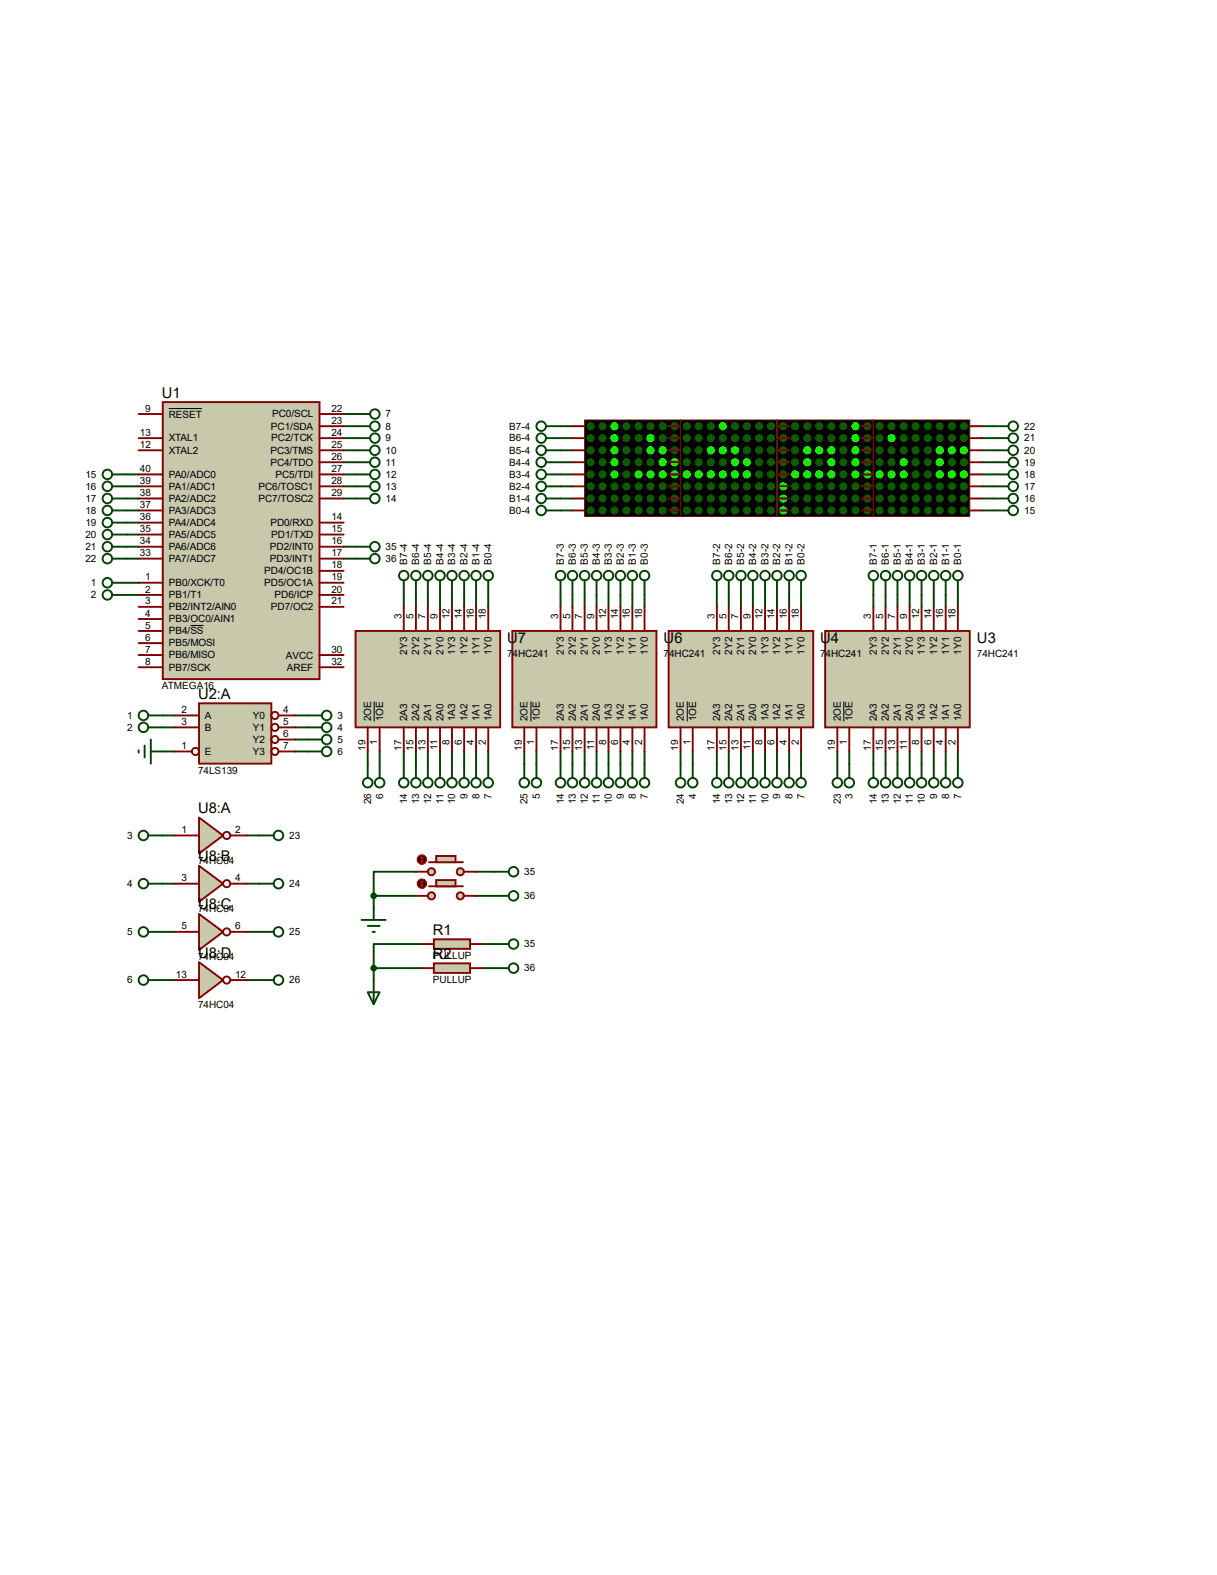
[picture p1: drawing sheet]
<svg xmlns="http://www.w3.org/2000/svg" width="216mm" height="279mm" viewBox="0 0 216 279" stroke-linecap="round" stroke-linejoin="round" font-family="sans-serif">
<defs><g id="words">
<g font-size="2.6">
<text x="28.7" y="70.5">U1</text>
<text x="90" y="114.1">U7</text>
<text x="117.7" y="114.1">U6</text>
<text x="145.5" y="114.1">U4</text>
<text x="173.3" y="114.1">U3</text>
<text x="35.1" y="124">U2:A</text>
<text x="35.1" y="144.2">U8:A</text>
<text x="35.1" y="152.8">U8:B</text>
<text x="35.1" y="161.3">U8:C</text>
<text x="76.8" y="165.8">R1</text>
<text x="35.1" y="169.9">U8:D</text>
<text x="76.8" y="170.1">R2</text>
</g>
<g font-size="1.8">
<text x="24.8" y="77.3">13</text>
<text x="25.8" y="73">9</text>
<text x="29.9" y="74.1">RESET</text>
<text x="48" y="76.2">PC1/SDA</text>
<text x="48.3" y="74">PC0/SCL</text>
<text x="58.8" y="73">22</text>
<text x="58.8" y="75.2">23</text>
<text x="58.8" y="77.3">24</text>
<text x="68.4" y="74">7</text>
<text x="68.4" y="76.2">8</text>
<text x="90.3" y="76.2">B7-4</text>
<text x="107.4" y="76.2">B7-3</text>
<text x="124.5" y="76.2">B7-2</text>
<text x="130.4" y="76.2">22</text>
<text x="141.6" y="76.2">B7-1</text>
<text x="147.5" y="76.2">22</text>
<text x="164.6" y="76.2">22</text>
<text x="181.7" y="76.2">22</text>
<text x="24.8" y="83.7">40</text>
<text x="24.8" y="79.5">12</text>
<text x="29.9" y="78.3">XTAL1</text>
<text x="29.9" y="80.5">XTAL2</text>
<text x="48" y="80.5">PC3/TMS</text>
<text x="48" y="82.6">PC4/TDO</text>
<text x="48.1" y="78.3">PC2/TCK</text>
<text x="58.8" y="79.5">25</text>
<text x="58.8" y="81.6">26</text>
<text x="58.8" y="83.7">27</text>
<text x="68.4" y="78.3">9</text>
<text x="68.4" y="80.5">10</text>
<text x="68.4" y="82.6">11</text>
<text x="90.3" y="82.6">B4-4</text>
<text x="90.3" y="80.5">B5-4</text>
<text x="90.3" y="78.3">B6-4</text>
<text x="107.4" y="82.6">B4-3</text>
<text x="107.4" y="80.5">B5-3</text>
<text x="107.4" y="78.3">B6-3</text>
<text x="124.5" y="82.6">B4-2</text>
<text x="124.5" y="80.5">B5-2</text>
<text x="124.5" y="78.3">B6-2</text>
<text x="130.4" y="82.6">19</text>
<text x="130.4" y="80.5">20</text>
<text x="130.4" y="78.3">21</text>
<text x="141.6" y="82.6">B4-1</text>
<text x="141.6" y="80.5">B5-1</text>
<text x="141.6" y="78.3">B6-1</text>
<text x="147.5" y="82.6">19</text>
<text x="147.5" y="80.5">20</text>
<text x="147.5" y="78.3">21</text>
<text x="164.6" y="82.6">19</text>
<text x="164.6" y="80.5">20</text>
<text x="164.6" y="78.3">21</text>
<text x="181.7" y="82.6">19</text>
<text x="181.7" y="80.5">20</text>
<text x="181.7" y="78.3">21</text>
<text x="15.2" y="89">17</text>
<text x="15.2" y="86.9">16</text>
<text x="15.2" y="84.8">15</text>
<text x="24.8" y="85.9">39</text>
<text x="24.8" y="88">38</text>
<text x="29.9" y="84.8">PA0/ADC0</text>
<text x="29.9" y="86.9">PA1/ADC1</text>
<text x="29.9" y="89">PA2/ADC2</text>
<text x="45.8" y="86.9">PC6/TOSC1</text>
<text x="45.8" y="89">PC7/TOSC2</text>
<text x="48.9" y="84.8">PC5/TDI</text>
<text x="58.8" y="85.9">28</text>
<text x="58.8" y="88">29</text>
<text x="68.4" y="84.8">12</text>
<text x="68.4" y="86.9">13</text>
<text x="68.4" y="89">14</text>
<text x="90.3" y="89">B1-4</text>
<text x="90.3" y="86.9">B2-4</text>
<text x="90.3" y="84.8">B3-4</text>
<text x="107.4" y="89">B1-3</text>
<text x="107.4" y="86.9">B2-3</text>
<text x="107.4" y="84.8">B3-3</text>
<text x="124.5" y="89">B1-2</text>
<text x="124.5" y="86.9">B2-2</text>
<text x="124.5" y="84.8">B3-2</text>
<text x="130.4" y="89">16</text>
<text x="130.4" y="86.9">17</text>
<text x="130.4" y="84.8">18</text>
<text x="141.6" y="89">B1-1</text>
<text x="141.6" y="86.9">B2-1</text>
<text x="141.6" y="84.8">B3-1</text>
<text x="147.5" y="89">16</text>
<text x="147.5" y="86.9">17</text>
<text x="147.5" y="84.8">18</text>
<text x="164.6" y="89">16</text>
<text x="164.6" y="86.9">17</text>
<text x="164.6" y="84.8">18</text>
<text x="181.7" y="89">16</text>
<text x="181.7" y="86.9">17</text>
<text x="181.7" y="84.8">18</text>
<text x="15.2" y="95.4">20</text>
<text x="15.2" y="93.3">19</text>
<text x="15.2" y="91.1">18</text>
<text x="24.8" y="90.1">37</text>
<text x="24.8" y="92.3">36</text>
<text x="24.8" y="94.4">35</text>
<text x="29.9" y="91.1">PA3/ADC3</text>
<text x="29.9" y="93.3">PA4/ADC4</text>
<text x="29.9" y="95.4">PA5/ADC5</text>
<text x="48" y="93.3">PD0/RXD</text>
<text x="48.1" y="95.4">PD1/TXD</text>
<text x="58.8" y="92.3">14</text>
<text x="58.8" y="94.4">15</text>
<text x="90.3" y="91.1">B0-4</text>
<text x="107.4" y="91.1">B0-3</text>
<text x="124.5" y="91.1">B0-2</text>
<text x="130.4" y="91.1">15</text>
<text x="141.6" y="91.1">B0-1</text>
<text x="147.5" y="91.1">15</text>
<text x="164.6" y="91.1">15</text>
<text x="181.7" y="91.1">15</text>
<text x="15.2" y="99.7">22</text>
<text x="15.2" y="97.6">21</text>
<text x="24.8" y="96.6">34</text>
<text x="24.8" y="98.7">33</text>
<text x="29.9" y="97.6">PA6/ADC6</text>
<text x="29.9" y="99.7">PA7/ADC7</text>
<text x="46.9" y="101.9">PD4/OC1B</text>
<text x="47.9" y="97.6">PD2/INT0</text>
<text x="47.9" y="99.7">PD3/INT1</text>
<text x="58.8" y="96.6">16</text>
<text x="58.8" y="98.7">17</text>
<text x="58.8" y="100.8">18</text>
<text x="68.4" y="97.6">35</text>
<text x="68.4" y="99.7">36</text>
<text x="72.2" y="100.2" transform="rotate(-90 72.2 100.2)">B7-4</text>
<text x="74.4" y="100.2" transform="rotate(-90 74.4 100.2)">B6-4</text>
<text x="76.5" y="100.2" transform="rotate(-90 76.5 100.2)">B5-4</text>
<text x="78.7" y="100.2" transform="rotate(-90 78.7 100.2)">B4-4</text>
<text x="80.8" y="100.2" transform="rotate(-90 80.8 100.2)">B3-4</text>
<text x="82.9" y="100.2" transform="rotate(-90 82.9 100.2)">B2-4</text>
<text x="85" y="100.2" transform="rotate(-90 85 100.2)">B1-4</text>
<text x="87.2" y="100.2" transform="rotate(-90 87.2 100.2)">B0-4</text>
<text x="100" y="100.2" transform="rotate(-90 100 100.2)">B7-3</text>
<text x="102.2" y="100.2" transform="rotate(-90 102.2 100.2)">B6-3</text>
<text x="104.3" y="100.2" transform="rotate(-90 104.3 100.2)">B5-3</text>
<text x="106.4" y="100.2" transform="rotate(-90 106.4 100.2)">B4-3</text>
<text x="108.5" y="100.2" transform="rotate(-90 108.5 100.2)">B3-3</text>
<text x="110.7" y="100.2" transform="rotate(-90 110.7 100.2)">B2-3</text>
<text x="112.8" y="100.2" transform="rotate(-90 112.8 100.2)">B1-3</text>
<text x="114.9" y="100.2" transform="rotate(-90 114.9 100.2)">B0-3</text>
<text x="127.8" y="100.2" transform="rotate(-90 127.8 100.2)">B7-2</text>
<text x="129.9" y="100.2" transform="rotate(-90 129.9 100.2)">B6-2</text>
<text x="132" y="100.2" transform="rotate(-90 132 100.2)">B5-2</text>
<text x="134.2" y="100.2" transform="rotate(-90 134.2 100.2)">B4-2</text>
<text x="136.3" y="100.2" transform="rotate(-90 136.3 100.2)">B3-2</text>
<text x="138.4" y="100.2" transform="rotate(-90 138.4 100.2)">B2-2</text>
<text x="140.6" y="100.2" transform="rotate(-90 140.6 100.2)">B1-2</text>
<text x="142.7" y="100.2" transform="rotate(-90 142.7 100.2)">B0-2</text>
<text x="155.5" y="100.2" transform="rotate(-90 155.5 100.2)">B7-1</text>
<text x="157.7" y="100.2" transform="rotate(-90 157.7 100.2)">B6-1</text>
<text x="159.8" y="100.2" transform="rotate(-90 159.8 100.2)">B5-1</text>
<text x="162" y="100.2" transform="rotate(-90 162 100.2)">B4-1</text>
<text x="164.1" y="100.2" transform="rotate(-90 164.1 100.2)">B3-1</text>
<text x="166.2" y="100.2" transform="rotate(-90 166.2 100.2)">B2-1</text>
<text x="168.4" y="100.2" transform="rotate(-90 168.4 100.2)">B1-1</text>
<text x="170.5" y="100.2" transform="rotate(-90 170.5 100.2)">B0-1</text>
<text x="16.1" y="104">1</text>
<text x="16.1" y="106.1">2</text>
<text x="25.8" y="103">1</text>
<text x="25.8" y="105.1">2</text>
<text x="25.8" y="107.2">3</text>
<text x="29.9" y="104">PB0/XCK/T0</text>
<text x="29.9" y="106.1">PB1/T1</text>
<text x="46.9" y="104">PD5/OC1A</text>
<text x="48.7" y="106.1">PD6/ICP</text>
<text x="58.8" y="103">19</text>
<text x="58.8" y="105.1">20</text>
<text x="58.8" y="107.2">21</text>
<text x="25.8" y="109.4">4</text>
<text x="25.8" y="111.5">5</text>
<text x="25.8" y="113.7">6</text>
<text x="29.9" y="108.2">PB2/INT2/AIN0</text>
<text x="29.9" y="110.4">PB3/OC0/AIN1</text>
<text x="29.9" y="112.5">PB4/SS</text>
<text x="48" y="108.2">PD7/OC2</text>
<text x="71.2" y="109.8" transform="rotate(-90 71.2 109.8)">3</text>
<text x="73.4" y="109.8" transform="rotate(-90 73.4 109.8)">5</text>
<text x="75.5" y="109.8" transform="rotate(-90 75.5 109.8)">7</text>
<text x="77.6" y="109.8" transform="rotate(-90 77.6 109.8)">9</text>
<text x="79.8" y="109.8" transform="rotate(-90 79.8 109.8)">12</text>
<text x="81.9" y="109.8" transform="rotate(-90 81.9 109.8)">14</text>
<text x="84" y="109.8" transform="rotate(-90 84 109.8)">16</text>
<text x="86.2" y="109.8" transform="rotate(-90 86.2 109.8)">18</text>
<text x="99" y="109.8" transform="rotate(-90 99 109.8)">3</text>
<text x="101.1" y="109.8" transform="rotate(-90 101.1 109.8)">5</text>
<text x="103.3" y="109.8" transform="rotate(-90 103.3 109.8)">7</text>
<text x="105.4" y="109.8" transform="rotate(-90 105.4 109.8)">9</text>
<text x="107.5" y="109.8" transform="rotate(-90 107.5 109.8)">12</text>
<text x="109.6" y="109.8" transform="rotate(-90 109.6 109.8)">14</text>
<text x="111.8" y="109.8" transform="rotate(-90 111.8 109.8)">16</text>
<text x="113.9" y="109.8" transform="rotate(-90 113.9 109.8)">18</text>
<text x="126.7" y="109.8" transform="rotate(-90 126.7 109.8)">3</text>
<text x="128.9" y="109.8" transform="rotate(-90 128.9 109.8)">5</text>
<text x="131" y="109.8" transform="rotate(-90 131 109.8)">7</text>
<text x="133.1" y="109.8" transform="rotate(-90 133.1 109.8)">9</text>
<text x="135.3" y="109.8" transform="rotate(-90 135.3 109.8)">12</text>
<text x="137.4" y="109.8" transform="rotate(-90 137.4 109.8)">14</text>
<text x="139.6" y="109.8" transform="rotate(-90 139.6 109.8)">16</text>
<text x="141.7" y="109.8" transform="rotate(-90 141.7 109.8)">18</text>
<text x="154.5" y="109.8" transform="rotate(-90 154.5 109.8)">3</text>
<text x="156.7" y="109.8" transform="rotate(-90 156.7 109.8)">5</text>
<text x="158.8" y="109.8" transform="rotate(-90 158.8 109.8)">7</text>
<text x="161" y="109.8" transform="rotate(-90 161 109.8)">9</text>
<text x="163.1" y="109.8" transform="rotate(-90 163.1 109.8)">12</text>
<text x="165.2" y="109.8" transform="rotate(-90 165.2 109.8)">14</text>
<text x="167.3" y="109.8" transform="rotate(-90 167.3 109.8)">16</text>
<text x="169.5" y="109.8" transform="rotate(-90 169.5 109.8)">18</text>
<text x="25.8" y="115.8">7</text>
<text x="25.8" y="117.9">8</text>
<text x="29.9" y="114.7">PB5/MOSI</text>
<text x="29.9" y="116.8">PB6/MISO</text>
<text x="29.9" y="119">PB7/SCK</text>
<text x="50.7" y="116.8">AVCC</text>
<text x="50.9" y="119">AREF</text>
<text x="58.8" y="115.8">30</text>
<text x="58.8" y="117.9">32</text>
<text x="72.2" y="116.1" transform="rotate(-90 72.2 116.1)">2Y3</text>
<text x="74.4" y="116.1" transform="rotate(-90 74.4 116.1)">2Y2</text>
<text x="76.5" y="116.1" transform="rotate(-90 76.5 116.1)">2Y1</text>
<text x="78.7" y="116.1" transform="rotate(-90 78.7 116.1)">2Y0</text>
<text x="80.8" y="116.1" transform="rotate(-90 80.8 116.1)">1Y3</text>
<text x="82.9" y="116.1" transform="rotate(-90 82.9 116.1)">1Y2</text>
<text x="85" y="116.1" transform="rotate(-90 85 116.1)">1Y1</text>
<text x="87.2" y="116.1" transform="rotate(-90 87.2 116.1)">1Y0</text>
<text x="90" y="116.6">74HC241</text>
<text x="100" y="116.1" transform="rotate(-90 100 116.1)">2Y3</text>
<text x="102.2" y="116.1" transform="rotate(-90 102.2 116.1)">2Y2</text>
<text x="104.3" y="116.1" transform="rotate(-90 104.3 116.1)">2Y1</text>
<text x="106.4" y="116.1" transform="rotate(-90 106.4 116.1)">2Y0</text>
<text x="108.5" y="116.1" transform="rotate(-90 108.5 116.1)">1Y3</text>
<text x="110.7" y="116.1" transform="rotate(-90 110.7 116.1)">1Y2</text>
<text x="112.8" y="116.1" transform="rotate(-90 112.8 116.1)">1Y1</text>
<text x="114.9" y="116.1" transform="rotate(-90 114.9 116.1)">1Y0</text>
<text x="117.7" y="116.6">74HC241</text>
<text x="127.8" y="116.1" transform="rotate(-90 127.8 116.1)">2Y3</text>
<text x="129.9" y="116.1" transform="rotate(-90 129.9 116.1)">2Y2</text>
<text x="132" y="116.1" transform="rotate(-90 132 116.1)">2Y1</text>
<text x="134.2" y="116.1" transform="rotate(-90 134.2 116.1)">2Y0</text>
<text x="136.3" y="116.1" transform="rotate(-90 136.3 116.1)">1Y3</text>
<text x="138.4" y="116.1" transform="rotate(-90 138.4 116.1)">1Y2</text>
<text x="140.6" y="116.1" transform="rotate(-90 140.6 116.1)">1Y1</text>
<text x="142.7" y="116.1" transform="rotate(-90 142.7 116.1)">1Y0</text>
<text x="145.5" y="116.6">74HC241</text>
<text x="155.5" y="116.1" transform="rotate(-90 155.5 116.1)">2Y3</text>
<text x="157.7" y="116.1" transform="rotate(-90 157.7 116.1)">2Y2</text>
<text x="159.8" y="116.1" transform="rotate(-90 159.8 116.1)">2Y1</text>
<text x="162" y="116.1" transform="rotate(-90 162 116.1)">2Y0</text>
<text x="164.1" y="116.1" transform="rotate(-90 164.1 116.1)">1Y3</text>
<text x="166.2" y="116.1" transform="rotate(-90 166.2 116.1)">1Y2</text>
<text x="168.4" y="116.1" transform="rotate(-90 168.4 116.1)">1Y1</text>
<text x="170.5" y="116.1" transform="rotate(-90 170.5 116.1)">1Y0</text>
<text x="173.3" y="116.6">74HC241</text>
<text x="28.7" y="122.3">ATMEGA16</text>
<text x="22.6" y="127.5">1</text>
<text x="22.6" y="129.6">2</text>
<text x="32.2" y="126.5">2</text>
<text x="32.2" y="128.6">3</text>
<text x="36.4" y="127.6">A</text>
<text x="36.4" y="129.7">B</text>
<text x="44.9" y="127.5">Y0</text>
<text x="44.9" y="129.6">Y1</text>
<text x="44.9" y="131.8">Y2</text>
<text x="50.2" y="126.5">4</text>
<text x="50.2" y="128.6">5</text>
<text x="50.2" y="130.8">6</text>
<text x="59.9" y="127.5">3</text>
<text x="59.9" y="129.6">4</text>
<text x="59.9" y="131.8">5</text>
<text x="65.8" y="128" transform="rotate(-90 65.8 128)">2OE</text>
<text x="67.9" y="128" transform="rotate(-90 67.9 128)">1OE</text>
<text x="72.2" y="128" transform="rotate(-90 72.2 128)">2A3</text>
<text x="74.4" y="128" transform="rotate(-90 74.4 128)">2A2</text>
<text x="76.5" y="128" transform="rotate(-90 76.5 128)">2A1</text>
<text x="78.7" y="128" transform="rotate(-90 78.7 128)">2A0</text>
<text x="80.8" y="128" transform="rotate(-90 80.8 128)">1A3</text>
<text x="82.9" y="128" transform="rotate(-90 82.9 128)">1A2</text>
<text x="85" y="128" transform="rotate(-90 85 128)">1A1</text>
<text x="87.2" y="128" transform="rotate(-90 87.2 128)">1A0</text>
<text x="93.6" y="128" transform="rotate(-90 93.6 128)">2OE</text>
<text x="95.8" y="128" transform="rotate(-90 95.8 128)">1OE</text>
<text x="100" y="128" transform="rotate(-90 100 128)">2A3</text>
<text x="102.2" y="128" transform="rotate(-90 102.2 128)">2A2</text>
<text x="104.3" y="128" transform="rotate(-90 104.3 128)">2A1</text>
<text x="106.4" y="128" transform="rotate(-90 106.4 128)">2A0</text>
<text x="108.5" y="128" transform="rotate(-90 108.5 128)">1A3</text>
<text x="110.7" y="128" transform="rotate(-90 110.7 128)">1A2</text>
<text x="112.8" y="128" transform="rotate(-90 112.8 128)">1A1</text>
<text x="114.9" y="128" transform="rotate(-90 114.9 128)">1A0</text>
<text x="121.3" y="128" transform="rotate(-90 121.3 128)">2OE</text>
<text x="123.5" y="128" transform="rotate(-90 123.5 128)">1OE</text>
<text x="127.8" y="128" transform="rotate(-90 127.8 128)">2A3</text>
<text x="129.9" y="128" transform="rotate(-90 129.9 128)">2A2</text>
<text x="132" y="128" transform="rotate(-90 132 128)">2A1</text>
<text x="134.2" y="128" transform="rotate(-90 134.2 128)">2A0</text>
<text x="136.3" y="128" transform="rotate(-90 136.3 128)">1A3</text>
<text x="138.4" y="128" transform="rotate(-90 138.4 128)">1A2</text>
<text x="140.6" y="128" transform="rotate(-90 140.6 128)">1A1</text>
<text x="142.7" y="128" transform="rotate(-90 142.7 128)">1A0</text>
<text x="149.1" y="128" transform="rotate(-90 149.1 128)">2OE</text>
<text x="151.3" y="128" transform="rotate(-90 151.3 128)">1OE</text>
<text x="155.5" y="128" transform="rotate(-90 155.5 128)">2A3</text>
<text x="157.7" y="128" transform="rotate(-90 157.7 128)">2A2</text>
<text x="159.8" y="128" transform="rotate(-90 159.8 128)">2A1</text>
<text x="162" y="128" transform="rotate(-90 162 128)">2A0</text>
<text x="164.1" y="128" transform="rotate(-90 164.1 128)">1A3</text>
<text x="166.2" y="128" transform="rotate(-90 166.2 128)">1A2</text>
<text x="168.4" y="128" transform="rotate(-90 168.4 128)">1A1</text>
<text x="170.5" y="128" transform="rotate(-90 170.5 128)">1A0</text>
<text x="32.2" y="132.9">1</text>
<text x="35.1" y="137.2">74LS139</text>
<text x="36.4" y="133.9">E</text>
<text x="44.9" y="133.9">Y3</text>
<text x="50.2" y="132.9">7</text>
<text x="59.9" y="133.9">6</text>
<text x="64.8" y="133.1" transform="rotate(-90 64.8 133.1)">19</text>
<text x="66.9" y="132.2" transform="rotate(-90 66.9 132.2)">1</text>
<text x="71.2" y="133.1" transform="rotate(-90 71.2 133.1)">17</text>
<text x="73.4" y="133.1" transform="rotate(-90 73.4 133.1)">15</text>
<text x="75.5" y="133.1" transform="rotate(-90 75.5 133.1)">13</text>
<text x="77.6" y="133" transform="rotate(-90 77.6 133)">11</text>
<text x="79.8" y="132.2" transform="rotate(-90 79.8 132.2)">8</text>
<text x="81.9" y="132.2" transform="rotate(-90 81.9 132.2)">6</text>
<text x="84" y="132.2" transform="rotate(-90 84 132.2)">4</text>
<text x="86.2" y="132.2" transform="rotate(-90 86.2 132.2)">2</text>
<text x="92.6" y="133.1" transform="rotate(-90 92.6 133.1)">19</text>
<text x="94.7" y="132.2" transform="rotate(-90 94.7 132.2)">1</text>
<text x="99" y="133.1" transform="rotate(-90 99 133.1)">17</text>
<text x="101.1" y="133.1" transform="rotate(-90 101.1 133.1)">15</text>
<text x="103.3" y="133.1" transform="rotate(-90 103.3 133.1)">13</text>
<text x="105.4" y="133" transform="rotate(-90 105.4 133)">11</text>
<text x="107.5" y="132.2" transform="rotate(-90 107.5 132.2)">8</text>
<text x="109.6" y="132.2" transform="rotate(-90 109.6 132.2)">6</text>
<text x="111.8" y="132.2" transform="rotate(-90 111.8 132.2)">4</text>
<text x="113.9" y="132.2" transform="rotate(-90 113.9 132.2)">2</text>
<text x="120.3" y="133.1" transform="rotate(-90 120.3 133.1)">19</text>
<text x="122.5" y="132.2" transform="rotate(-90 122.5 132.2)">1</text>
<text x="126.7" y="133.1" transform="rotate(-90 126.7 133.1)">17</text>
<text x="128.9" y="133.1" transform="rotate(-90 128.9 133.1)">15</text>
<text x="131" y="133.1" transform="rotate(-90 131 133.1)">13</text>
<text x="133.1" y="133" transform="rotate(-90 133.1 133)">11</text>
<text x="135.3" y="132.2" transform="rotate(-90 135.3 132.2)">8</text>
<text x="137.4" y="132.2" transform="rotate(-90 137.4 132.2)">6</text>
<text x="139.6" y="132.2" transform="rotate(-90 139.6 132.2)">4</text>
<text x="141.7" y="132.2" transform="rotate(-90 141.7 132.2)">2</text>
<text x="148.1" y="133.1" transform="rotate(-90 148.1 133.1)">19</text>
<text x="150.2" y="132.2" transform="rotate(-90 150.2 132.2)">1</text>
<text x="154.5" y="133.1" transform="rotate(-90 154.5 133.1)">17</text>
<text x="156.7" y="133.1" transform="rotate(-90 156.7 133.1)">15</text>
<text x="158.8" y="133.1" transform="rotate(-90 158.8 133.1)">13</text>
<text x="161" y="133" transform="rotate(-90 161 133)">11</text>
<text x="163.1" y="132.2" transform="rotate(-90 163.1 132.2)">8</text>
<text x="165.2" y="132.2" transform="rotate(-90 165.2 132.2)">6</text>
<text x="167.3" y="132.2" transform="rotate(-90 167.3 132.2)">4</text>
<text x="169.5" y="132.2" transform="rotate(-90 169.5 132.2)">2</text>
<text x="65.8" y="142.7" transform="rotate(-90 65.8 142.7)">26</text>
<text x="67.9" y="141.7" transform="rotate(-90 67.9 141.7)">6</text>
<text x="72.2" y="142.7" transform="rotate(-90 72.2 142.7)">14</text>
<text x="74.4" y="142.7" transform="rotate(-90 74.4 142.7)">13</text>
<text x="76.5" y="142.7" transform="rotate(-90 76.5 142.7)">12</text>
<text x="78.7" y="142.6" transform="rotate(-90 78.7 142.6)">11</text>
<text x="80.8" y="142.7" transform="rotate(-90 80.8 142.7)">10</text>
<text x="82.9" y="141.7" transform="rotate(-90 82.9 141.7)">9</text>
<text x="85" y="141.7" transform="rotate(-90 85 141.7)">8</text>
<text x="87.2" y="141.7" transform="rotate(-90 87.2 141.7)">7</text>
<text x="93.6" y="142.7" transform="rotate(-90 93.6 142.7)">25</text>
<text x="95.8" y="141.7" transform="rotate(-90 95.8 141.7)">5</text>
<text x="100" y="142.7" transform="rotate(-90 100 142.7)">14</text>
<text x="102.2" y="142.7" transform="rotate(-90 102.2 142.7)">13</text>
<text x="104.3" y="142.7" transform="rotate(-90 104.3 142.7)">12</text>
<text x="106.4" y="142.6" transform="rotate(-90 106.4 142.6)">11</text>
<text x="108.5" y="142.7" transform="rotate(-90 108.5 142.7)">10</text>
<text x="110.7" y="141.7" transform="rotate(-90 110.7 141.7)">9</text>
<text x="112.8" y="141.7" transform="rotate(-90 112.8 141.7)">8</text>
<text x="114.9" y="141.7" transform="rotate(-90 114.9 141.7)">7</text>
<text x="121.3" y="142.7" transform="rotate(-90 121.3 142.7)">24</text>
<text x="123.5" y="141.7" transform="rotate(-90 123.5 141.7)">4</text>
<text x="127.8" y="142.7" transform="rotate(-90 127.8 142.7)">14</text>
<text x="129.9" y="142.7" transform="rotate(-90 129.9 142.7)">13</text>
<text x="132" y="142.7" transform="rotate(-90 132 142.7)">12</text>
<text x="134.2" y="142.6" transform="rotate(-90 134.2 142.6)">11</text>
<text x="136.3" y="142.7" transform="rotate(-90 136.3 142.7)">10</text>
<text x="138.4" y="141.7" transform="rotate(-90 138.4 141.7)">9</text>
<text x="140.6" y="141.7" transform="rotate(-90 140.6 141.7)">8</text>
<text x="142.7" y="141.7" transform="rotate(-90 142.7 141.7)">7</text>
<text x="149.1" y="142.7" transform="rotate(-90 149.1 142.7)">23</text>
<text x="151.3" y="141.7" transform="rotate(-90 151.3 141.7)">3</text>
<text x="155.5" y="142.7" transform="rotate(-90 155.5 142.7)">14</text>
<text x="157.7" y="142.7" transform="rotate(-90 157.7 142.7)">13</text>
<text x="159.8" y="142.7" transform="rotate(-90 159.8 142.7)">12</text>
<text x="162" y="142.6" transform="rotate(-90 162 142.6)">11</text>
<text x="164.1" y="142.7" transform="rotate(-90 164.1 142.7)">10</text>
<text x="166.2" y="141.7" transform="rotate(-90 166.2 141.7)">9</text>
<text x="168.4" y="141.7" transform="rotate(-90 168.4 141.7)">8</text>
<text x="170.5" y="141.7" transform="rotate(-90 170.5 141.7)">7</text>
<text x="22.6" y="148.8">3</text>
<text x="32.2" y="147.8">1</text>
<text x="41.7" y="147.8">2</text>
<text x="51.3" y="148.8">23</text>
<text x="35.1" y="153.2">74HC04</text>
<text x="93" y="155.2">35</text>
<text x="22.6" y="157.4">4</text>
<text x="32.2" y="156.3">3</text>
<text x="35.1" y="161.8">74HC04</text>
<text x="41.7" y="156.3">4</text>
<text x="51.3" y="157.4">24</text>
<text x="93" y="159.5">36</text>
<text x="22.6" y="165.9">5</text>
<text x="32.2" y="164.9">5</text>
<text x="41.7" y="164.9">6</text>
<text x="51.3" y="165.9">25</text>
<text x="31.2" y="173.4">13</text>
<text x="35.1" y="170.3">74HC04</text>
<text x="41.7" y="173.4">12</text>
<text x="76.8" y="170.1">PULLUP</text>
<text x="93" y="168.1">35</text>
<text x="93" y="172.3">36</text>
<text x="22.6" y="174.5">6</text>
<text x="35.1" y="178.9">74HC04</text>
<text x="51.3" y="174.5">26</text>
<text x="76.8" y="174.4">PULLUP</text>
</g>
</g></defs>
<g fill="none" stroke="#004000" stroke-width=".34">
<path d="M61 73.4h2.1M61 75.6h2.1M61 77.7h2.1M61 79.9h2.1M99.4 75.6h2.2M99.4 77.7h2.2M99.4 79.9h2.2M116.5 75.6h2.1M116.5 77.7h2.1M116.5 79.9h2.1M122.9 75.6h2.1M122.9 77.7h2.1"/>
<path d="M122.9 79.9h2.1M133.6 75.6h2.1M133.6 77.7h2.1M133.6 79.9h2.1M140 75.6h2.1M140 77.7h2.1M140 79.9h2.1M150.7 75.6h2.1M150.7 77.7h2.1M150.7 79.9h2.1M157.1 75.6h2.1M157.1 77.7h2.1"/>
<path d="M157.1 79.9h2.1M174.2 75.6h2.1M174.2 77.7h2.1M174.2 79.9h2.1M22.5 84.2h2.1M22.5 86.3h2.1M22.5 88.4h2.1M22.5 99.1h2.1M22.5 97h2.1M22.5 94.8h2.1M22.5 92.7h2.1M22.5 90.6h2.1"/>
<path d="M61 82h2.1M61 84.2h2.1M61 86.3h2.1M61 88.4h2.1M61 99.1h2.1M61 97h2.1M99.4 82h2.2M99.4 84.2h2.2M99.4 86.3h2.2M99.4 88.4h2.2M99.4 90.6h2.2M116.5 82h2.1"/>
<path d="M116.5 84.2h2.1M116.5 86.3h2.1M116.5 88.4h2.1M116.5 90.6h2.1M122.9 82h2.1M122.9 84.2h2.1M122.9 86.3h2.1M122.9 88.4h2.1M122.9 90.6h2.1M133.6 82h2.1M133.6 84.2h2.1M133.6 86.3h2.1"/>
<path d="M133.6 88.4h2.1M133.6 90.6h2.1M140 82h2.1M140 84.2h2.1M140 86.3h2.1M140 88.4h2.1M140 90.6h2.1M150.7 82h2.1M150.7 84.2h2.1M150.7 86.3h2.1M150.7 88.4h2.1M150.7 90.6h2.1"/>
<path d="M157.1 82h2.1M157.1 84.2h2.1M157.1 86.3h2.1M157.1 88.4h2.1M157.1 90.6h2.1M174.2 82h2.1M174.2 84.2h2.1M174.2 86.3h2.1M174.2 88.4h2.1M174.2 90.6h2.1M22.5 103.4h2.1M22.5 105.5h2.1"/>
<path d="M71.6 105.5v2.2M73.8 105.5v2.2M75.9 105.5v2.2M78.1 105.5v2.2M80.2 105.5v2.2M82.3 105.5v2.2M84.5 105.5v2.2M86.6 105.5v2.2M99.4 105.5v2.2M101.6 105.5v2.2M103.7 105.5v2.2M105.8 105.5v2.2"/>
<path d="M107.9 105.5v2.2M110.1 105.5v2.2M112.2 105.5v2.2M114.3 105.5v2.2M127.2 105.5v2.2M129.3 105.5v2.2M131.4 105.5v2.2M133.6 105.5v2.2M135.7 105.5v2.2M137.8 105.5v2.2M140 105.5v2.2M142.1 105.5v2.2"/>
<path d="M154.9 105.5v2.2M157.1 105.5v2.2M159.2 105.5v2.2M161.4 105.5v2.2M163.5 105.5v2.2M165.7 105.5v2.2M167.8 105.5v2.2M169.9 105.5v2.2M28.9 126.9h2.1M28.9 129h2.1M28.9 133.3h2.1M52.4 126.9h2.1"/>
<path d="M52.4 129h2.1M52.4 131.2h2.1M52.4 133.3h2.1M65.2 133.3v2.2M67.4 133.3v2.2M71.6 133.3v2.2M73.8 133.3v2.2M75.9 133.3v2.2M78.1 133.3v2.2M80.2 133.3v2.2M82.3 133.3v2.2M84.5 133.3v2.2"/>
<path d="M86.6 133.3v2.2M93 133.3v2.2M95.2 133.3v2.2M99.4 133.3v2.2M101.6 133.3v2.2M103.7 133.3v2.2M105.8 133.3v2.2M107.9 133.3v2.2M110.1 133.3v2.2M112.2 133.3v2.2M114.3 133.3v2.2M120.7 133.3v2.2"/>
<path d="M122.9 133.3v2.2M127.2 133.3v2.2M129.3 133.3v2.2M131.4 133.3v2.2M133.6 133.3v2.2M135.7 133.3v2.2M137.8 133.3v2.2M140 133.3v2.2M142.1 133.3v2.2M148.5 133.3v2.2M150.7 133.3v2.2M154.9 133.3v2.2"/>
<path d="M157.1 133.3v2.2M159.2 133.3v2.2M161.4 133.3v2.2M163.5 133.3v2.2M165.7 133.3v2.2M167.8 133.3v2.2M169.9 133.3v2.2M28.9 148.2h2.1M28.9 156.8h2.1M43.9 148.2h2.1M43.9 156.8h2.1M66.3 158.9h7.5"/>
<path d="M66.3 158.9v2.1M73.8 154.6h-7.5v4.3M84.5 154.6h3.2M84.5 158.9h3.2M28.9 165.3h2.1M28.9 173.9h2.1M43.9 165.3h2.1M43.9 173.9h2.1M66.3 171.7h8.5M66.3 171.7v2.2M74.8 167.5h-8.5v4.2M85.5 167.5h2.2"/>
<path d="M85.5 171.7h2.2"/>
</g>
<path d="M28.9 71.3h27.8v49.2h-27.8z" fill="#c8c8aa" stroke="#800000" stroke-width=".34"/>
<g fill="none" stroke="#800000" stroke-width=".34">
<path d="M24.6 73.4h4.3M24.6 77.7h4.3M24.6 79.9h4.3M56.7 73.4h4.3M56.7 77.7h4.3M56.7 79.9h4.3M56.7 75.6h4.3M24.6 84.2h4.3M24.6 86.3h4.3M24.6 88.4h4.3M24.6 90.6h4.3M24.6 92.7h4.3"/>
<path d="M24.6 94.8h4.3M24.6 97h4.3M24.6 99.1h4.3M56.7 84.2h4.3M56.7 86.3h4.3M56.7 88.4h4.3M56.7 92.7h4.3M56.7 94.8h4.3M56.7 97h4.3M56.7 99.1h4.3M56.7 82h4.3M24.6 103.4h4.3"/>
<path d="M24.6 105.5h4.3M24.6 107.7h4.3M24.6 109.8h4.3M24.6 111.9h4.3M24.6 114.1h4.3M24.6 116.2h4.3M24.6 118.4h4.3M56.7 103.4h4.3M56.7 105.5h4.3M56.7 107.7h4.3M56.7 116.2h4.3M56.7 118.4h4.3"/>
<path d="M56.7 101.3h4.3"/>
</g>
<path d="M29.9 72.5h5.9M33.8 111h2.3" fill="none" stroke="#000" stroke-width=".18"/>
<g fill="none" stroke="#004000" stroke-width=".34">
<path d="M19.9 103.4h2.6M19.9 105.5h2.6M24.6 133.1v.4M25.7 132.2v2.2M26.3 126.9h2.6M26.3 129h2.6M26.8 133.3h2.1M26.8 131.2v4.3M54.5 133.3h2.6M54.5 126.9h2.6M54.5 129h2.6M54.5 131.2h2.6"/>
<path d="M67.4 135.5v2.5M71.6 135.5v2.5M73.8 135.5v2.5M75.9 135.5v2.5M78.1 135.5v2.5M80.2 135.5v2.5M82.3 135.5v2.5M84.5 135.5v2.5M86.6 135.5v2.5M95.2 135.5v2.5M99.4 135.5v2.5M101.6 135.5v2.5"/>
<path d="M103.7 135.5v2.5M105.8 135.5v2.5M107.9 135.5v2.5M110.1 135.5v2.5M112.2 135.5v2.5M114.3 135.5v2.5M127.2 135.5v2.5M129.3 135.5v2.5M131.4 135.5v2.5M133.6 135.5v2.5M135.7 135.5v2.5M137.8 135.5v2.5"/>
<path d="M140 135.5v2.5M142.1 135.5v2.5M150.7 135.5v2.5M154.9 135.5v2.5M157.1 135.5v2.5M159.2 135.5v2.5M161.4 135.5v2.5M163.5 135.5v2.5M165.7 135.5v2.5M167.8 135.5v2.5M169.9 135.5v2.5"/>
<circle cx="19.1" cy="105.5" r=".85"/>
<circle cx="19.1" cy="103.4" r=".85"/>
<circle cx="25.4" cy="126.9" r=".85"/>
<circle cx="25.4" cy="129" r=".85"/>
<circle cx="58" cy="133.3" r=".85"/>
<circle cx="58" cy="131.2" r=".85"/>
<circle cx="58" cy="129" r=".85"/>
<circle cx="58" cy="126.9" r=".85"/>
<circle cx="67.4" cy="138.9" r=".85"/>
<circle cx="71.6" cy="138.9" r=".85"/>
<circle cx="73.8" cy="138.9" r=".85"/>
<circle cx="75.9" cy="138.9" r=".85"/>
<circle cx="78.1" cy="138.9" r=".85"/>
<circle cx="80.2" cy="138.9" r=".85"/>
<circle cx="82.3" cy="138.9" r=".85"/>
<circle cx="84.5" cy="138.9" r=".85"/>
<circle cx="86.6" cy="138.9" r=".85"/>
<circle cx="95.2" cy="138.9" r=".85"/>
<circle cx="99.4" cy="138.9" r=".85"/>
<circle cx="101.6" cy="138.9" r=".85"/>
<circle cx="103.7" cy="138.9" r=".85"/>
<circle cx="105.8" cy="138.9" r=".85"/>
<circle cx="108" cy="138.9" r=".85"/>
<circle cx="110.1" cy="138.9" r=".85"/>
<circle cx="112.2" cy="138.9" r=".85"/>
<circle cx="114.3" cy="138.9" r=".85"/>
<circle cx="127.2" cy="138.9" r=".85"/>
<circle cx="129.3" cy="138.9" r=".85"/>
<circle cx="131.4" cy="138.9" r=".85"/>
<circle cx="133.6" cy="138.9" r=".85"/>
<circle cx="135.7" cy="138.9" r=".85"/>
<circle cx="137.8" cy="138.9" r=".85"/>
<circle cx="140" cy="138.9" r=".85"/>
<circle cx="142.1" cy="138.9" r=".85"/>
<circle cx="150.7" cy="138.9" r=".85"/>
<circle cx="154.9" cy="138.9" r=".85"/>
<circle cx="157.1" cy="138.9" r=".85"/>
<circle cx="159.2" cy="138.9" r=".85"/>
<circle cx="161.4" cy="138.9" r=".85"/>
<circle cx="163.5" cy="138.9" r=".85"/>
<circle cx="165.7" cy="138.9" r=".85"/>
<circle cx="167.8" cy="138.9" r=".85"/>
<circle cx="169.9" cy="138.9" r=".85"/>
</g>
<path d="M35.3 124.8h12.8v10.7h-12.8z" fill="#c8c8aa" stroke="#800000" stroke-width=".34"/>
<g fill="none" stroke="#800000" stroke-width=".34">
<path d="M101.6 79.9h2.1M101.6 77.7h2.1M101.6 75.6h2.1M118.6 79.9h4.3M118.6 77.7h4.3M118.6 75.6h4.3M135.7 79.9h4.3M135.7 77.7h4.3M135.7 75.6h4.3M152.8 79.9h4.3M152.8 77.7h4.3M152.8 75.6h4.3"/>
<path d="M172 79.9h2.2M172 77.7h2.2M172 75.6h2.2M101.6 90.6h2.1M101.6 88.4h2.1M101.6 86.3h2.1M101.6 84.2h2.1M101.6 82h2.1M118.6 90.6h4.3M118.6 88.4h4.3M118.6 86.3h4.3M118.6 84.2h4.3"/>
<path d="M118.6 82h4.3M135.7 90.6h4.3M135.7 88.4h4.3M135.7 86.3h4.3M135.7 84.2h4.3M135.7 82h4.3M152.8 90.6h4.3M152.8 88.4h4.3M152.8 86.3h4.3M152.8 84.2h4.3M152.8 82h4.3M172 90.6h2.2"/>
<path d="M172 88.4h2.2M172 86.3h2.2M172 84.2h2.2M172 82h2.2M31 126.9h4.3M31 129h4.3M31 133.3h3M49.4 126.9h3M49.4 129h3M49.4 131.2h3M49.4 133.3h3"/>
<circle cx="34.7" cy="133.3" r=".64"/>
<circle cx="48.8" cy="129" r=".64"/>
<circle cx="48.8" cy="133.3" r=".64"/>
<circle cx="48.8" cy="126.9" r=".64"/>
<circle cx="48.8" cy="131.2" r=".64"/>
</g>
<g fill="none" stroke="#004000" stroke-width=".34">
<path d="M63.1 73.4h2.6M63.1 75.6h2.6M63.1 77.7h2.6M63.1 79.9h2.6M96.9 75.6h2.5M96.9 77.7h2.5M96.9 79.9h2.5M113.9 75.6h2.6M113.9 77.7h2.6M113.9 79.9h2.6M125 75.6h2.6M125 77.7h2.6"/>
<path d="M125 79.9h2.6M131 75.6h2.6M131 77.7h2.6M131 79.9h2.6M142.1 75.6h2.6M142.1 77.7h2.6M142.1 79.9h2.6M148.1 75.6h2.6M148.1 77.7h2.6M148.1 79.9h2.6M159.2 75.6h2.6M159.2 77.7h2.6"/>
<path d="M159.2 79.9h2.6M176.3 75.6h2.6M176.3 77.7h2.6M176.3 79.9h2.6M19.9 84.2h2.6M19.9 86.3h2.6M19.9 88.4h2.6M19.9 90.6h2.6M19.9 99.1h2.6M19.9 97h2.6M19.9 94.8h2.6M19.9 92.7h2.6"/>
<path d="M63.1 82h2.6M63.1 84.2h2.6M63.1 86.3h2.6M63.1 88.4h2.6M96.9 82h2.5M96.9 84.2h2.5M96.9 86.3h2.5M96.9 88.4h2.5M96.9 90.6h2.5M113.9 82h2.6M113.9 84.2h2.6M113.9 86.3h2.6"/>
<path d="M113.9 88.4h2.6M113.9 90.6h2.6M125 82h2.6M125 84.2h2.6M125 86.3h2.6M125 88.4h2.6M125 90.6h2.6M131 82h2.6M131 84.2h2.6M131 86.3h2.6M131 88.4h2.6M131 90.6h2.6"/>
<path d="M142.1 82h2.6M142.1 84.2h2.6M142.1 86.3h2.6M142.1 88.4h2.6M142.1 90.6h2.6M148.1 82h2.6M148.1 84.2h2.6M148.1 86.3h2.6M148.1 88.4h2.6M148.1 90.6h2.6M159.2 82h2.6M159.2 84.2h2.6"/>
<path d="M159.2 86.3h2.6M159.2 88.4h2.6M159.2 90.6h2.6M176.3 82h2.6M176.3 84.2h2.6M176.3 86.3h2.6M176.3 88.4h2.6M176.3 90.6h2.6M71.6 103v2.5M73.8 103v2.5M75.9 103v2.5M78.1 103v2.5"/>
<path d="M80.2 103v2.5M82.3 103v2.5M84.5 103v2.5M86.6 103v2.5M99.4 103v2.5M101.6 103v2.5M103.7 103v2.5M105.8 103v2.5M107.9 103v2.5M110.1 103v2.5M112.2 103v2.5M114.3 103v2.5"/>
<path d="M127.2 103v2.5M129.3 103v2.5M131.4 103v2.5M133.6 103v2.5M135.7 103v2.5M137.8 103v2.5M140 103v2.5M142.1 103v2.5M154.9 103v2.5M157.1 103v2.5M159.2 103v2.5M161.4 103v2.5"/>
<path d="M163.5 103v2.5M165.7 103v2.5M167.8 103v2.5M169.9 103v2.5"/>
<circle cx="66.5" cy="73.4" r=".85"/>
<circle cx="66.5" cy="75.6" r=".85"/>
<circle cx="66.5" cy="77.7" r=".85"/>
<circle cx="66.5" cy="79.9" r=".85"/>
<circle cx="96" cy="79.9" r=".85"/>
<circle cx="96" cy="77.7" r=".85"/>
<circle cx="96" cy="75.6" r=".85"/>
<circle cx="113.1" cy="77.7" r=".85"/>
<circle cx="113.1" cy="75.6" r=".85"/>
<circle cx="113.1" cy="79.9" r=".85"/>
<circle cx="128.4" cy="77.7" r=".85"/>
<circle cx="128.4" cy="79.9" r=".85"/>
<circle cx="128.4" cy="75.6" r=".85"/>
<circle cx="130.2" cy="77.7" r=".85"/>
<circle cx="130.2" cy="79.9" r=".85"/>
<circle cx="130.2" cy="75.6" r=".85"/>
<circle cx="145.5" cy="79.9" r=".85"/>
<circle cx="145.5" cy="75.6" r=".85"/>
<circle cx="145.5" cy="77.7" r=".85"/>
<circle cx="147.3" cy="77.7" r=".85"/>
<circle cx="147.3" cy="75.6" r=".85"/>
<circle cx="147.3" cy="79.9" r=".85"/>
<circle cx="162.6" cy="75.6" r=".85"/>
<circle cx="162.6" cy="77.7" r=".85"/>
<circle cx="162.6" cy="79.9" r=".85"/>
<circle cx="179.7" cy="77.7" r=".85"/>
<circle cx="179.7" cy="75.6" r=".85"/>
<circle cx="179.7" cy="79.9" r=".85"/>
<circle cx="19.1" cy="94.8" r=".85"/>
<circle cx="19.1" cy="88.4" r=".85"/>
<circle cx="19.1" cy="99.1" r=".85"/>
<circle cx="19.1" cy="84.2" r=".85"/>
<circle cx="19.1" cy="92.7" r=".85"/>
<circle cx="19.1" cy="97" r=".85"/>
<circle cx="19.1" cy="90.6" r=".85"/>
<circle cx="19.1" cy="86.3" r=".85"/>
<circle cx="66.5" cy="82" r=".85"/>
<circle cx="66.5" cy="84.2" r=".85"/>
<circle cx="66.5" cy="86.3" r=".85"/>
<circle cx="66.5" cy="88.4" r=".85"/>
<circle cx="96" cy="86.3" r=".85"/>
<circle cx="96" cy="82" r=".85"/>
<circle cx="96" cy="88.4" r=".85"/>
<circle cx="96" cy="84.2" r=".85"/>
<circle cx="96" cy="90.6" r=".85"/>
<circle cx="113.1" cy="84.2" r=".85"/>
<circle cx="113.1" cy="82" r=".85"/>
<circle cx="113.1" cy="90.6" r=".85"/>
<circle cx="113.1" cy="86.3" r=".85"/>
<circle cx="113.1" cy="88.4" r=".85"/>
<circle cx="128.4" cy="84.2" r=".85"/>
<circle cx="128.4" cy="90.6" r=".85"/>
<circle cx="128.4" cy="88.4" r=".85"/>
<circle cx="128.4" cy="86.3" r=".85"/>
<circle cx="128.4" cy="82" r=".85"/>
<circle cx="130.2" cy="88.4" r=".85"/>
<circle cx="130.2" cy="84.2" r=".85"/>
<circle cx="130.2" cy="90.6" r=".85"/>
<circle cx="130.2" cy="86.3" r=".85"/>
<circle cx="130.2" cy="82" r=".85"/>
<circle cx="145.5" cy="84.2" r=".85"/>
<circle cx="145.5" cy="90.6" r=".85"/>
<circle cx="145.5" cy="88.4" r=".85"/>
<circle cx="145.5" cy="86.3" r=".85"/>
<circle cx="145.5" cy="82" r=".85"/>
<circle cx="147.3" cy="84.2" r=".85"/>
<circle cx="147.3" cy="90.6" r=".85"/>
<circle cx="147.3" cy="88.4" r=".85"/>
<circle cx="147.3" cy="82" r=".85"/>
<circle cx="147.3" cy="86.3" r=".85"/>
<circle cx="162.6" cy="90.6" r=".85"/>
<circle cx="162.6" cy="86.3" r=".85"/>
<circle cx="162.6" cy="82" r=".85"/>
<circle cx="162.6" cy="88.4" r=".85"/>
<circle cx="162.6" cy="84.2" r=".85"/>
<circle cx="179.7" cy="86.3" r=".85"/>
<circle cx="179.7" cy="82" r=".85"/>
<circle cx="179.7" cy="84.2" r=".85"/>
<circle cx="179.7" cy="88.4" r=".85"/>
<circle cx="179.7" cy="90.6" r=".85"/>
<circle cx="71.6" cy="102.1" r=".85"/>
<circle cx="73.8" cy="102.1" r=".85"/>
<circle cx="75.9" cy="102.1" r=".85"/>
<circle cx="78.1" cy="102.1" r=".85"/>
<circle cx="80.2" cy="102.1" r=".85"/>
<circle cx="82.3" cy="102.1" r=".85"/>
<circle cx="84.5" cy="102.1" r=".85"/>
<circle cx="86.6" cy="102.1" r=".85"/>
<circle cx="99.4" cy="102.1" r=".85"/>
<circle cx="101.6" cy="102.1" r=".85"/>
<circle cx="103.7" cy="102.1" r=".85"/>
<circle cx="105.8" cy="102.1" r=".85"/>
<circle cx="108" cy="102.1" r=".85"/>
<circle cx="110.1" cy="102.1" r=".85"/>
<circle cx="112.2" cy="102.1" r=".85"/>
<circle cx="114.3" cy="102.1" r=".85"/>
<circle cx="127.2" cy="102.1" r=".85"/>
<circle cx="129.3" cy="102.1" r=".85"/>
<circle cx="131.4" cy="102.1" r=".85"/>
<circle cx="133.6" cy="102.1" r=".85"/>
<circle cx="135.7" cy="102.1" r=".85"/>
<circle cx="137.8" cy="102.1" r=".85"/>
<circle cx="140" cy="102.1" r=".85"/>
<circle cx="142.1" cy="102.1" r=".85"/>
<circle cx="154.9" cy="102.1" r=".85"/>
<circle cx="157.1" cy="102.1" r=".85"/>
<circle cx="159.2" cy="102.1" r=".85"/>
<circle cx="161.4" cy="102.1" r=".85"/>
<circle cx="163.5" cy="102.1" r=".85"/>
<circle cx="165.7" cy="102.1" r=".85"/>
<circle cx="167.8" cy="102.1" r=".85"/>
<circle cx="169.9" cy="102.1" r=".85"/>
</g>
<path d="M103.7 74.5h17v17.1h-17zM120.7 74.5h17.1v17.1h-17.1zM137.8 74.5h17.1v17.1h-17.1zM154.9 74.5h17.1v17.1h-17.1z" fill="#000" stroke="#800000" stroke-width=".18"/>
<g fill="#0e5b00" stroke="#0e5b00" stroke-width=".18">
<circle cx="119.7" cy="90.6" r=".64"/>
<circle cx="117.6" cy="90.6" r=".64"/>
<circle cx="115.4" cy="90.6" r=".64"/>
<circle cx="113.3" cy="90.6" r=".64"/>
<circle cx="111.1" cy="90.6" r=".64"/>
<circle cx="109" cy="90.6" r=".64"/>
<circle cx="106.9" cy="90.6" r=".64"/>
<circle cx="104.8" cy="90.6" r=".64"/>
<circle cx="119.7" cy="88.4" r=".64"/>
<circle cx="117.6" cy="88.4" r=".64"/>
<circle cx="115.4" cy="88.4" r=".64"/>
<circle cx="113.3" cy="88.4" r=".64"/>
<circle cx="111.1" cy="88.4" r=".64"/>
<circle cx="109" cy="88.4" r=".64"/>
<circle cx="106.9" cy="88.4" r=".64"/>
<circle cx="104.8" cy="88.4" r=".64"/>
<circle cx="119.7" cy="86.3" r=".64"/>
<circle cx="117.6" cy="86.3" r=".64"/>
<circle cx="115.4" cy="86.3" r=".64"/>
<circle cx="113.3" cy="86.3" r=".64"/>
<circle cx="111.1" cy="86.3" r=".64"/>
<circle cx="109" cy="86.3" r=".64"/>
<circle cx="106.9" cy="86.3" r=".64"/>
<circle cx="104.8" cy="86.3" r=".64"/>
<circle cx="119.7" cy="84.2" r=".64"/>
<circle cx="117.6" cy="84.2" r=".64"/>
<circle cx="115.4" cy="84.2" r=".64"/>
<circle cx="113.3" cy="84.2" r=".64"/>
<circle cx="111.1" cy="84.2" r=".64"/>
<circle cx="109" cy="84.2" r=".64"/>
<circle cx="106.9" cy="84.2" r=".64"/>
<circle cx="104.8" cy="84.2" r=".64"/>
<circle cx="119.7" cy="82" r=".64"/>
<circle cx="117.6" cy="82" r=".64"/>
<circle cx="115.4" cy="82" r=".64"/>
<circle cx="113.3" cy="82" r=".64"/>
<circle cx="111.1" cy="82" r=".64"/>
<circle cx="109" cy="82" r=".64"/>
<circle cx="106.9" cy="82" r=".64"/>
<circle cx="104.8" cy="82" r=".64"/>
<circle cx="119.7" cy="79.9" r=".64"/>
<circle cx="117.6" cy="79.9" r=".64"/>
<circle cx="115.4" cy="79.9" r=".64"/>
<circle cx="113.3" cy="79.9" r=".64"/>
<circle cx="111.1" cy="79.9" r=".64"/>
<circle cx="109" cy="79.9" r=".64"/>
<circle cx="106.9" cy="79.9" r=".64"/>
<circle cx="104.8" cy="79.9" r=".64"/>
<circle cx="119.7" cy="77.7" r=".64"/>
<circle cx="117.6" cy="77.7" r=".64"/>
<circle cx="115.4" cy="77.7" r=".64"/>
<circle cx="113.3" cy="77.7" r=".64"/>
<circle cx="111.1" cy="77.7" r=".64"/>
<circle cx="109" cy="77.7" r=".64"/>
<circle cx="106.9" cy="77.7" r=".64"/>
<circle cx="104.8" cy="77.7" r=".64"/>
<circle cx="119.7" cy="75.6" r=".64"/>
<circle cx="117.6" cy="75.6" r=".64"/>
<circle cx="115.4" cy="75.6" r=".64"/>
<circle cx="113.3" cy="75.6" r=".64"/>
<circle cx="111.1" cy="75.6" r=".64"/>
<circle cx="109" cy="75.6" r=".64"/>
<circle cx="106.9" cy="75.6" r=".64"/>
<circle cx="104.8" cy="75.6" r=".64"/>
<circle cx="153.9" cy="90.6" r=".64"/>
<circle cx="151.8" cy="90.6" r=".64"/>
<circle cx="149.6" cy="90.6" r=".64"/>
<circle cx="147.5" cy="90.6" r=".64"/>
<circle cx="145.3" cy="90.6" r=".64"/>
<circle cx="143.2" cy="90.6" r=".64"/>
<circle cx="141.1" cy="90.6" r=".64"/>
<circle cx="138.9" cy="90.6" r=".64"/>
<circle cx="153.9" cy="88.4" r=".64"/>
<circle cx="151.8" cy="88.4" r=".64"/>
<circle cx="149.6" cy="88.4" r=".64"/>
<circle cx="147.5" cy="88.4" r=".64"/>
<circle cx="145.3" cy="88.4" r=".64"/>
<circle cx="143.2" cy="88.4" r=".64"/>
<circle cx="141.1" cy="88.4" r=".64"/>
<circle cx="138.9" cy="88.4" r=".64"/>
<circle cx="153.9" cy="86.3" r=".64"/>
<circle cx="151.8" cy="86.3" r=".64"/>
<circle cx="149.6" cy="86.3" r=".64"/>
<circle cx="147.5" cy="86.3" r=".64"/>
<circle cx="145.3" cy="86.3" r=".64"/>
<circle cx="143.2" cy="86.3" r=".64"/>
<circle cx="141.1" cy="86.3" r=".64"/>
<circle cx="138.9" cy="86.3" r=".64"/>
<circle cx="153.9" cy="84.2" r=".64"/>
<circle cx="151.8" cy="84.2" r=".64"/>
<circle cx="149.6" cy="84.2" r=".64"/>
<circle cx="147.5" cy="84.2" r=".64"/>
<circle cx="145.3" cy="84.2" r=".64"/>
<circle cx="143.2" cy="84.2" r=".64"/>
<circle cx="141.1" cy="84.2" r=".64"/>
<circle cx="138.9" cy="84.2" r=".64"/>
<circle cx="153.9" cy="82" r=".64"/>
<circle cx="151.8" cy="82" r=".64"/>
<circle cx="149.6" cy="82" r=".64"/>
<circle cx="147.5" cy="82" r=".64"/>
<circle cx="145.3" cy="82" r=".64"/>
<circle cx="143.2" cy="82" r=".64"/>
<circle cx="141.1" cy="82" r=".64"/>
<circle cx="138.9" cy="82" r=".64"/>
<circle cx="153.9" cy="79.9" r=".64"/>
<circle cx="151.8" cy="79.9" r=".64"/>
<circle cx="149.6" cy="79.9" r=".64"/>
<circle cx="147.5" cy="79.9" r=".64"/>
<circle cx="145.3" cy="79.9" r=".64"/>
<circle cx="143.2" cy="79.9" r=".64"/>
<circle cx="141.1" cy="79.9" r=".64"/>
<circle cx="138.9" cy="79.9" r=".64"/>
<circle cx="153.9" cy="77.7" r=".64"/>
<circle cx="151.8" cy="77.7" r=".64"/>
<circle cx="149.6" cy="77.7" r=".64"/>
<circle cx="147.5" cy="77.7" r=".64"/>
<circle cx="145.3" cy="77.7" r=".64"/>
<circle cx="143.2" cy="77.7" r=".64"/>
<circle cx="141.1" cy="77.7" r=".64"/>
<circle cx="138.9" cy="77.7" r=".64"/>
<circle cx="153.9" cy="75.6" r=".64"/>
<circle cx="151.8" cy="75.6" r=".64"/>
<circle cx="149.6" cy="75.6" r=".64"/>
<circle cx="147.5" cy="75.6" r=".64"/>
<circle cx="145.3" cy="75.6" r=".64"/>
<circle cx="143.2" cy="75.6" r=".64"/>
<circle cx="141.1" cy="75.6" r=".64"/>
<circle cx="138.9" cy="75.6" r=".64"/>
<circle cx="136.8" cy="90.6" r=".64"/>
<circle cx="134.7" cy="90.6" r=".64"/>
<circle cx="132.5" cy="90.6" r=".64"/>
<circle cx="130.4" cy="90.6" r=".64"/>
<circle cx="128.2" cy="90.6" r=".64"/>
<circle cx="126.1" cy="90.6" r=".64"/>
<circle cx="124" cy="90.6" r=".64"/>
<circle cx="121.8" cy="90.6" r=".64"/>
<circle cx="136.8" cy="88.4" r=".64"/>
<circle cx="134.7" cy="88.4" r=".64"/>
<circle cx="132.5" cy="88.4" r=".64"/>
<circle cx="130.4" cy="88.4" r=".64"/>
<circle cx="128.2" cy="88.4" r=".64"/>
<circle cx="126.1" cy="88.4" r=".64"/>
<circle cx="124" cy="88.4" r=".64"/>
<circle cx="121.8" cy="88.4" r=".64"/>
<circle cx="136.8" cy="86.3" r=".64"/>
<circle cx="134.7" cy="86.3" r=".64"/>
<circle cx="132.5" cy="86.3" r=".64"/>
<circle cx="130.4" cy="86.3" r=".64"/>
<circle cx="128.2" cy="86.3" r=".64"/>
<circle cx="126.1" cy="86.3" r=".64"/>
<circle cx="124" cy="86.3" r=".64"/>
<circle cx="121.8" cy="86.3" r=".64"/>
<circle cx="136.8" cy="84.2" r=".64"/>
<circle cx="134.7" cy="84.2" r=".64"/>
<circle cx="132.5" cy="84.2" r=".64"/>
<circle cx="130.4" cy="84.2" r=".64"/>
<circle cx="128.2" cy="84.2" r=".64"/>
<circle cx="126.1" cy="84.2" r=".64"/>
<circle cx="124" cy="84.2" r=".64"/>
<circle cx="121.8" cy="84.2" r=".64"/>
<circle cx="136.8" cy="82" r=".64"/>
<circle cx="134.7" cy="82" r=".64"/>
<circle cx="132.5" cy="82" r=".64"/>
<circle cx="130.4" cy="82" r=".64"/>
<circle cx="128.2" cy="82" r=".64"/>
<circle cx="126.1" cy="82" r=".64"/>
<circle cx="124" cy="82" r=".64"/>
<circle cx="121.8" cy="82" r=".64"/>
<circle cx="136.8" cy="79.9" r=".64"/>
<circle cx="134.7" cy="79.9" r=".64"/>
<circle cx="132.5" cy="79.9" r=".64"/>
<circle cx="130.4" cy="79.9" r=".64"/>
<circle cx="128.2" cy="79.9" r=".64"/>
<circle cx="126.1" cy="79.9" r=".64"/>
<circle cx="124" cy="79.9" r=".64"/>
<circle cx="121.8" cy="79.9" r=".64"/>
<circle cx="136.8" cy="77.7" r=".64"/>
<circle cx="134.7" cy="77.7" r=".64"/>
<circle cx="132.5" cy="77.7" r=".64"/>
<circle cx="130.4" cy="77.7" r=".64"/>
<circle cx="128.2" cy="77.7" r=".64"/>
<circle cx="126.1" cy="77.7" r=".64"/>
<circle cx="124" cy="77.7" r=".64"/>
<circle cx="121.8" cy="77.7" r=".64"/>
<circle cx="136.8" cy="75.6" r=".64"/>
<circle cx="134.7" cy="75.6" r=".64"/>
<circle cx="132.5" cy="75.6" r=".64"/>
<circle cx="130.4" cy="75.6" r=".64"/>
<circle cx="128.2" cy="75.6" r=".64"/>
<circle cx="126.1" cy="75.6" r=".64"/>
<circle cx="124" cy="75.6" r=".64"/>
<circle cx="121.8" cy="75.6" r=".64"/>
<circle cx="171" cy="90.6" r=".64"/>
<circle cx="168.9" cy="90.6" r=".64"/>
<circle cx="166.7" cy="90.6" r=".64"/>
<circle cx="164.6" cy="90.6" r=".64"/>
<circle cx="162.4" cy="90.6" r=".64"/>
<circle cx="160.3" cy="90.6" r=".64"/>
<circle cx="158.2" cy="90.6" r=".64"/>
<circle cx="156" cy="90.6" r=".64"/>
<circle cx="171" cy="88.4" r=".64"/>
<circle cx="168.9" cy="88.4" r=".64"/>
<circle cx="166.7" cy="88.4" r=".64"/>
<circle cx="164.6" cy="88.4" r=".64"/>
<circle cx="162.4" cy="88.4" r=".64"/>
<circle cx="160.3" cy="88.4" r=".64"/>
<circle cx="158.2" cy="88.4" r=".64"/>
<circle cx="156" cy="88.4" r=".64"/>
<circle cx="171" cy="86.3" r=".64"/>
<circle cx="168.9" cy="86.3" r=".64"/>
<circle cx="166.7" cy="86.3" r=".64"/>
<circle cx="164.6" cy="86.3" r=".64"/>
<circle cx="162.4" cy="86.3" r=".64"/>
<circle cx="160.3" cy="86.3" r=".64"/>
<circle cx="158.2" cy="86.3" r=".64"/>
<circle cx="156" cy="86.3" r=".64"/>
<circle cx="171" cy="84.2" r=".64"/>
<circle cx="168.9" cy="84.2" r=".64"/>
<circle cx="166.7" cy="84.2" r=".64"/>
<circle cx="164.6" cy="84.2" r=".64"/>
<circle cx="162.4" cy="84.2" r=".64"/>
<circle cx="160.3" cy="84.2" r=".64"/>
<circle cx="158.2" cy="84.2" r=".64"/>
<circle cx="156" cy="84.2" r=".64"/>
<circle cx="171" cy="82" r=".64"/>
<circle cx="168.9" cy="82" r=".64"/>
<circle cx="166.7" cy="82" r=".64"/>
<circle cx="164.6" cy="82" r=".64"/>
<circle cx="162.4" cy="82" r=".64"/>
<circle cx="160.3" cy="82" r=".64"/>
<circle cx="158.2" cy="82" r=".64"/>
<circle cx="156" cy="82" r=".64"/>
<circle cx="171" cy="79.9" r=".64"/>
<circle cx="168.9" cy="79.9" r=".64"/>
<circle cx="166.7" cy="79.9" r=".64"/>
<circle cx="164.6" cy="79.9" r=".64"/>
<circle cx="162.4" cy="79.9" r=".64"/>
<circle cx="160.3" cy="79.9" r=".64"/>
<circle cx="158.2" cy="79.9" r=".64"/>
<circle cx="156" cy="79.9" r=".64"/>
<circle cx="171" cy="77.7" r=".64"/>
<circle cx="168.9" cy="77.7" r=".64"/>
<circle cx="166.7" cy="77.7" r=".64"/>
<circle cx="164.6" cy="77.7" r=".64"/>
<circle cx="162.4" cy="77.7" r=".64"/>
<circle cx="160.3" cy="77.7" r=".64"/>
<circle cx="158.2" cy="77.7" r=".64"/>
<circle cx="156" cy="77.7" r=".64"/>
<circle cx="171" cy="75.6" r=".64"/>
<circle cx="168.9" cy="75.6" r=".64"/>
<circle cx="166.7" cy="75.6" r=".64"/>
<circle cx="164.6" cy="75.6" r=".64"/>
<circle cx="162.4" cy="75.6" r=".64"/>
<circle cx="160.3" cy="75.6" r=".64"/>
<circle cx="158.2" cy="75.6" r=".64"/>
<circle cx="156" cy="75.6" r=".64"/>
</g>
<g fill="#18f400" stroke="#18f400" stroke-width=".18">
<circle cx="109" cy="84.2" r=".64"/>
<circle cx="113.3" cy="84.2" r=".64"/>
<circle cx="115.4" cy="84.2" r=".64"/>
<circle cx="117.6" cy="84.2" r=".64"/>
<circle cx="119.7" cy="84.2" r=".64"/>
<circle cx="109" cy="82" r=".64"/>
<circle cx="117.6" cy="82" r=".64"/>
<circle cx="119.7" cy="82" r=".64"/>
<circle cx="109" cy="79.9" r=".64"/>
<circle cx="115.4" cy="79.9" r=".64"/>
<circle cx="117.6" cy="79.9" r=".64"/>
<circle cx="109" cy="77.7" r=".64"/>
<circle cx="115.4" cy="77.7" r=".64"/>
<circle cx="109" cy="75.6" r=".64"/>
<circle cx="138.9" cy="90.6" r=".64"/>
<circle cx="138.9" cy="88.4" r=".64"/>
<circle cx="138.9" cy="86.3" r=".64"/>
<circle cx="141.1" cy="84.2" r=".64"/>
<circle cx="143.2" cy="84.2" r=".64"/>
<circle cx="145.3" cy="84.2" r=".64"/>
<circle cx="147.5" cy="84.2" r=".64"/>
<circle cx="151.8" cy="84.2" r=".64"/>
<circle cx="153.9" cy="84.2" r=".64"/>
<circle cx="143.2" cy="82" r=".64"/>
<circle cx="147.5" cy="82" r=".64"/>
<circle cx="151.8" cy="82" r=".64"/>
<circle cx="143.2" cy="79.9" r=".64"/>
<circle cx="145.3" cy="79.9" r=".64"/>
<circle cx="147.5" cy="79.9" r=".64"/>
<circle cx="151.8" cy="79.9" r=".64"/>
<circle cx="151.8" cy="77.7" r=".64"/>
<circle cx="151.8" cy="75.6" r=".64"/>
<circle cx="121.8" cy="84.2" r=".64"/>
<circle cx="124" cy="84.2" r=".64"/>
<circle cx="126.1" cy="84.2" r=".64"/>
<circle cx="128.2" cy="84.2" r=".64"/>
<circle cx="130.4" cy="84.2" r=".64"/>
<circle cx="132.5" cy="84.2" r=".64"/>
<circle cx="130.4" cy="82" r=".64"/>
<circle cx="132.5" cy="82" r=".64"/>
<circle cx="126.1" cy="79.9" r=".64"/>
<circle cx="128.2" cy="79.9" r=".64"/>
<circle cx="130.4" cy="79.9" r=".64"/>
<circle cx="128.2" cy="75.6" r=".64"/>
<circle cx="156" cy="84.2" r=".64"/>
<circle cx="158.2" cy="84.2" r=".64"/>
<circle cx="160.3" cy="84.2" r=".64"/>
<circle cx="166.7" cy="84.2" r=".64"/>
<circle cx="168.9" cy="84.2" r=".64"/>
<circle cx="171" cy="84.2" r=".64"/>
<circle cx="160.3" cy="82" r=".64"/>
<circle cx="166.7" cy="82" r=".64"/>
<circle cx="166.7" cy="79.9" r=".64"/>
<circle cx="168.9" cy="79.9" r=".64"/>
<circle cx="171" cy="79.9" r=".64"/>
<circle cx="158.2" cy="77.7" r=".64"/>
</g>
<path d="M146.4 111.9h25.6v17.1h-25.6z" fill="#c8c8aa" stroke="#800000" stroke-width=".34"/>
<g fill="none" stroke="#800000" stroke-width=".34">
<path d="M154.9 107.7v4.2M157.1 107.7v4.2M159.2 107.7v4.2M161.4 107.7v4.2M163.5 107.7v4.2M165.7 107.7v4.2M167.8 107.7v4.2M169.9 107.7v4.2M148.5 129v4.3M150.7 129v4.3M154.9 129v4.3M157.1 129v4.3"/>
<path d="M159.2 129v4.3M161.4 129v4.3M163.5 129v4.3M165.7 129v4.3M167.8 129v4.3M169.9 129v4.3"/>
</g>
<path d="M149.7 124.5v3.5" fill="none" stroke="#000" stroke-width=".18"/>
<path d="M118.6 111.9h25.7v17.1h-25.7z" fill="#c8c8aa" stroke="#800000" stroke-width=".34"/>
<g fill="none" stroke="#800000" stroke-width=".34">
<path d="M127.2 107.7v4.2M129.3 107.7v4.2M131.4 107.7v4.2M133.6 107.7v4.2M135.7 107.7v4.2M137.8 107.7v4.2M140 107.7v4.2M142.1 107.7v4.2M120.7 129v4.3M122.9 129v4.3M127.2 129v4.3M129.3 129v4.3"/>
<path d="M131.4 129v4.3M133.6 129v4.3M135.7 129v4.3M137.8 129v4.3M140 129v4.3M142.1 129v4.3"/>
</g>
<path d="M121.9 124.5v3.5" fill="none" stroke="#000" stroke-width=".18"/>
<path d="M90.9 111.9h25.6v17.1h-25.6z" fill="#c8c8aa" stroke="#800000" stroke-width=".34"/>
<g fill="none" stroke="#800000" stroke-width=".34">
<path d="M99.4 107.7v4.2M101.6 107.7v4.2M103.7 107.7v4.2M105.8 107.7v4.2M107.9 107.7v4.2M110.1 107.7v4.2M112.2 107.7v4.2M114.3 107.7v4.2M93 129v4.3M95.2 129v4.3M99.4 129v4.3M101.6 129v4.3"/>
<path d="M103.7 129v4.3M105.8 129v4.3M107.9 129v4.3M110.1 129v4.3M112.2 129v4.3M114.3 129v4.3"/>
</g>
<path d="M94.2 124.5v3.5" fill="none" stroke="#000" stroke-width=".18"/>
<path d="M63.1 111.9h25.6v17.1h-25.6z" fill="#c8c8aa" stroke="#800000" stroke-width=".34"/>
<g fill="none" stroke="#800000" stroke-width=".34">
<path d="M71.6 107.7v4.2M73.8 107.7v4.2M75.9 107.7v4.2M78.1 107.7v4.2M80.2 107.7v4.2M82.3 107.7v4.2M84.5 107.7v4.2M86.6 107.7v4.2M65.2 129v4.3M67.4 129v4.3M71.6 129v4.3M73.8 129v4.3"/>
<path d="M75.9 129v4.3M78.1 129v4.3M80.2 129v4.3M82.3 129v4.3M84.5 129v4.3M86.6 129v4.3"/>
</g>
<path d="M66.4 124.5v3.5" fill="none" stroke="#000" stroke-width=".18"/>
<path d="M35.3 145l4.3 3.2-4.3 3.2z" fill="#c8c8aa" stroke="#800000" stroke-width=".34"/>
<g fill="none" stroke="#800000" stroke-width=".34">
<path d="M31 148.2h4.3M40.9 148.2h3"/>
<circle cx="40.2" cy="148.2" r=".64"/>
</g>
<path d="M35.3 153.6l4.3 3.2-4.3 3.2z" fill="#c8c8aa" stroke="#800000" stroke-width=".34"/>
<g fill="none" stroke="#800000" stroke-width=".34">
<path d="M31 156.8h4.3M40.9 156.8h3"/>
<circle cx="40.2" cy="156.8" r=".64"/>
</g>
<path d="M35.3 162.1l4.3 3.2-4.3 3.2z" fill="#c8c8aa" stroke="#800000" stroke-width=".34"/>
<g fill="none" stroke="#800000" stroke-width=".34">
<path d="M31 165.3h4.3M40.9 165.3h3"/>
<circle cx="40.2" cy="165.3" r=".64"/>
</g>
<path d="M35.3 170.7l4.3 3.2-4.3 3.2z" fill="#c8c8aa" stroke="#800000" stroke-width=".34"/>
<g fill="none" stroke="#800000" stroke-width=".34">
<path d="M31 173.9h4.3M40.9 173.9h3"/>
<circle cx="40.2" cy="173.9" r=".64"/>
</g>
<g fill="none" stroke="#004000" stroke-width=".34">
<path d="M65.2 135.5v2.5M93 135.5v2.5M120.7 135.5v2.5M122.9 135.5v2.5M148.5 135.5v2.5M26.3 148.2h2.6M26.3 156.8h2.6M46 148.2h2.6M46 156.8h2.6M26.3 165.3h2.6M26.3 173.9h2.6M46 165.3h2.6"/>
<path d="M46 173.9h2.6"/>
<circle cx="65.2" cy="138.9" r=".85"/>
<circle cx="93" cy="138.9" r=".85"/>
<circle cx="120.7" cy="138.9" r=".85"/>
<circle cx="122.9" cy="138.9" r=".85"/>
<circle cx="148.5" cy="138.9" r=".85"/>
<circle cx="25.4" cy="148.2" r=".85"/>
<circle cx="25.4" cy="156.8" r=".85"/>
<circle cx="49.4" cy="148.2" r=".85"/>
<circle cx="49.4" cy="156.8" r=".85"/>
<circle cx="25.4" cy="165.3" r=".85"/>
<circle cx="25.4" cy="173.9" r=".85"/>
<circle cx="49.4" cy="165.3" r=".85"/>
<circle cx="49.4" cy="173.9" r=".85"/>
</g>
<g fill="#c8c8aa" stroke="#800000" stroke-width=".34">
<circle cx="76.5" cy="158.9" r=".64"/>
<circle cx="81.7" cy="158.9" r=".64"/>
</g>
<path d="M76.1 157.2h6" fill="none" stroke="#800000" stroke-width=".34"/>
<path d="M77.4 156.1h3.4v1.1h-3.4z" fill="#c8c8aa" stroke="#800000" stroke-width=".34"/>
<path d="M73.8 158.9h2.1M82.3 158.9h2.2" fill="none" stroke="#800000" stroke-width=".34"/>
<circle cx="74.8" cy="156.8" r=".85" fill="#400000" stroke="#f00" stroke-width=".18"/>
<path d="M74.6 157l.2 .2M74.8 156.3v.9M74.8 156.3l.3 .2M74.8 156.3l-.2 .2M75.1 157l-.3 .2" fill="none" stroke="#f00" stroke-width=".18"/>
<g fill="#c8c8aa" stroke="#800000" stroke-width=".34">
<circle cx="76.5" cy="154.6" r=".64"/>
<circle cx="81.7" cy="154.6" r=".64"/>
</g>
<path d="M76.1 153h6" fill="none" stroke="#800000" stroke-width=".34"/>
<path d="M77.4 151.8h3.4v1.2h-3.4z" fill="#c8c8aa" stroke="#800000" stroke-width=".34"/>
<path d="M73.8 154.6h2.1M82.3 154.6h2.2" fill="none" stroke="#800000" stroke-width=".34"/>
<circle cx="74.8" cy="152.5" r=".85" fill="#400000" stroke="#f00" stroke-width=".18"/>
<path d="M74.6 152.7l.2 .3M74.8 152.1v.9M74.8 152.1l.3 .2M74.8 152.1l-.2 .2M75.1 152.7l-.3 .3" fill="none" stroke="#f00" stroke-width=".18"/>
<g fill="none" stroke="#004000" stroke-width=".34">
<path d="M63.1 97h2.6M63.1 99.1h2.6M87.7 154.6h2.5M87.7 158.9h2.5M64.1 163.2h4.3M65.2 164.3h2.2M66.1 165.3h.4M66.3 161v2.2"/>
<circle cx="66.5" cy="99.1" r=".85"/>
<circle cx="66.5" cy="97" r=".85"/>
<circle cx="91.1" cy="158.9" r=".85"/>
<circle cx="91.1" cy="154.6" r=".85"/>
</g>
<path d="M77 166.6h6.4v1.7h-6.4z" fill="#c8c8aa" stroke="#800000" stroke-width=".34"/>
<path d="M74.8 167.5h2.2M83.4 167.5h2.1" fill="none" stroke="#800000" stroke-width=".34"/>
<path d="M77 170.9h6.4v1.7h-6.4z" fill="#c8c8aa" stroke="#800000" stroke-width=".34"/>
<path d="M74.8 171.7h2.2M83.4 171.7h2.1" fill="none" stroke="#800000" stroke-width=".34"/>
<g fill="none" stroke="#004000" stroke-width=".34">
<path d="M65.2 176h2.2l-1.1 2.1zM66.3 173.9v4.2M87.7 167.5h2.5M87.7 171.7h2.5"/>
<circle cx="91.1" cy="171.7" r=".85"/>
<circle cx="91.1" cy="167.5" r=".85"/>
</g>
<g fill="#004000" stroke="#004000" stroke-width=".34">
<circle cx="66.3" cy="171.7" r=".42"/>
<circle cx="66.3" cy="158.9" r=".42"/>
</g>
<use href="#words"/>
</svg>
